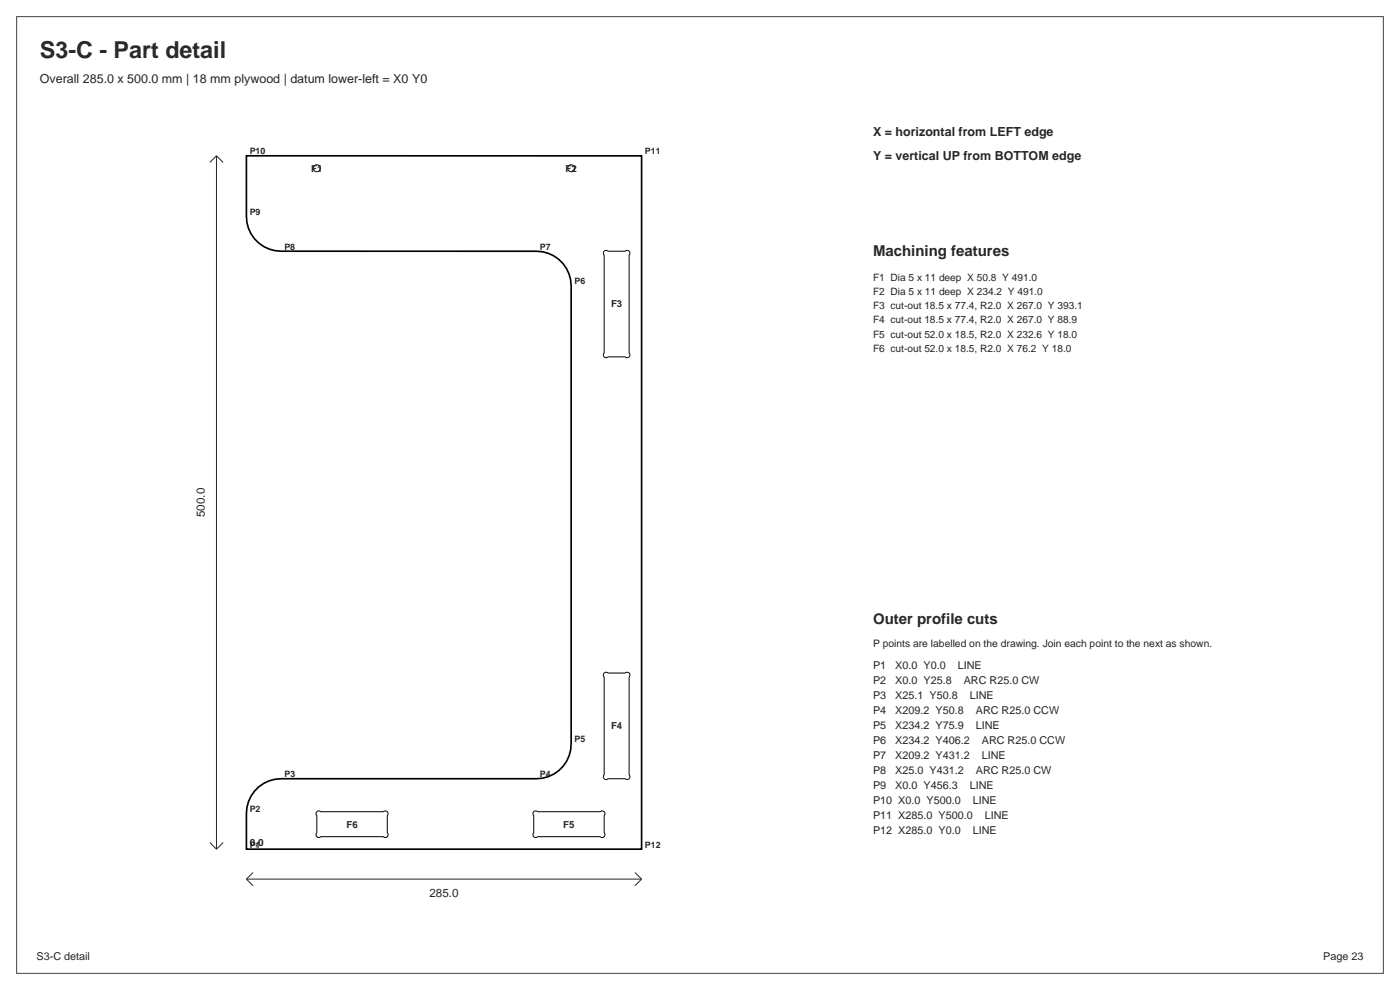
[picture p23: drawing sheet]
<svg xmlns="http://www.w3.org/2000/svg" width="297mm" height="210mm" viewBox="0 0 297 210" stroke-linecap="round" stroke-linejoin="round" font-family="sans-serif">
<defs><g id="words">
<text font-size="4.9" fill="#212529" x="8.5" y="12.3">S3-C - Part detail</text>
<g font-size="3.2" fill="#212529">
<text x="185.2" y="54.3">Machining features</text>
<text x="185.2" y="132.4">Outer profile cuts</text>
</g>
<g font-size="2.6" fill="#212529">
<text x="8.5" y="17.6">Overall 285.0 x 500.0 mm | 18 mm plywood | datum lower-left = X0 Y0</text>
<text x="185.2" y="28.9">X = horizontal from LEFT edge</text>
<text x="185.2" y="33.9">Y = vertical UP from BOTTOM edge</text>
</g>
<g font-size="2.5" fill="#212529">
<text x="43.5" y="109.7" transform="rotate(-90 43.5 109.7)">500.0</text>
<text x="91.1" y="190.4">285.0</text>
</g>
<g font-size="2.3" fill="#212529">
<text x="185.2" y="141.9">P1</text>
<text x="189.9" y="141.9">X0.0 Y0.0</text>
<text x="203.2" y="141.9">LINE</text>
<text x="185.2" y="145.1">P2</text>
<text x="185.2" y="148.3">P3</text>
<text x="189.9" y="145.1">X0.0 Y25.8</text>
<text x="189.9" y="148.3">X25.1 Y50.8</text>
<text x="204.5" y="145.1">ARC R25.0 CW</text>
<text x="205.7" y="148.3">LINE</text>
<text x="185.2" y="151.4">P4</text>
<text x="185.2" y="154.6">P5</text>
<text x="189.9" y="151.4">X209.2 Y50.8</text>
<text x="189.9" y="154.6">X234.2 Y75.9</text>
<text x="207" y="151.4">ARC R25.0 CCW</text>
<text x="207" y="154.6">LINE</text>
<text x="185.2" y="157.8">P6</text>
<text x="185.2" y="161">P7</text>
<text x="189.9" y="157.8">X234.2 Y406.2</text>
<text x="189.9" y="161">X209.2 Y431.2</text>
<text x="208.3" y="157.8">ARC R25.0 CCW</text>
<text x="208.3" y="161">LINE</text>
<text x="185.2" y="164.1">P8</text>
<text x="185.2" y="167.3">P9</text>
<text x="189.9" y="164.1">X25.0 Y431.2</text>
<text x="189.9" y="167.3">X0.0 Y456.3</text>
<text x="205.7" y="167.3">LINE</text>
<text x="207" y="164.1">ARC R25.0 CW</text>
<text x="185.2" y="170.5">P10 X0.0 Y500.0</text>
<text x="185.2" y="173.7">P11 X285.0 Y500.0</text>
<text x="206.4" y="170.5">LINE</text>
<text x="208.9" y="173.7">LINE</text>
<text x="185.2" y="176.8">P12 X285.0 Y0.0</text>
<text x="206.4" y="176.8">LINE</text>
<text x="7.8" y="203.6">S3-C detail</text>
<text x="280.7" y="203.6">Page 23</text>
</g>
<g font-size="2.2" fill="#212529">
<text x="185.2" y="59.6">F1 Dia 5 x 11 deep X 50.8 Y 491.0</text>
<text x="185.2" y="62.6">F2 Dia 5 x 11 deep X 234.2 Y 491.0</text>
<text x="185.2" y="65.6">F3 cut-out 18.5 x 77.4, R2.0 X 267.0 Y 393.1</text>
<text x="185.2" y="68.6">F4 cut-out 18.5 x 77.4, R2.0 X 267.0 Y 88.9</text>
<text x="185.2" y="71.6">F5 cut-out 52.0 x 18.5, R2.0 X 232.6 Y 18.0</text>
<text x="185.2" y="74.6">F6 cut-out 52.0 x 18.5, R2.0 X 76.2 Y 18.0</text>
<text x="185.2" y="137.3">P points are labelled on the drawing. Join each point to the next as shown.</text>
</g>
<text font-size="2.1" fill="#212529" x="53" y="179.4">0,0</text>
<g font-size="2" fill="#212529">
<text x="66" y="36.4">F1</text>
<text x="120" y="36.4">F2</text>
<text x="129.6" y="65.2">F3</text>
<text x="129.6" y="154.7">F4</text>
<text x="73.5" y="175.5">F6</text>
<text x="119.5" y="175.5">F5</text>
</g>
<g font-size="1.9" fill="#212529">
<text x="53" y="32.7">P10</text>
<text x="136.8" y="32.7">P11</text>
<text x="53" y="45.5">P9</text>
<text x="60.3" y="52.9">P8</text>
<text x="114.5" y="52.9">P7</text>
<text x="121.9" y="60.3">P6</text>
<text x="121.9" y="157.4">P5</text>
<text x="60.4" y="164.8">P3</text>
<text x="114.5" y="164.8">P4</text>
<text x="53" y="172.2">P2</text>
<text x="53" y="179.8">P1</text>
<text x="136.8" y="179.8">P12</text>
</g>
</g></defs>
<path d="M52.3 33l83.8 .1v147h-83.8v-7.6a7.4 7.4 0 0 1 7.4-7.3h54.1a7.3 7.3 0 0 0 7.4-7.4v-97.2a7.3 7.3 0 0 0-7.4-7.3h-54.2a7.4 7.4 0 0 1-7.3-7.4z" fill="none" stroke="#000" stroke-width=".35"/>
<g fill="none" stroke="#000" stroke-width=".21">
<path d="M128.2 53.3l.3-.2 .5 .2h3.6a.59 .59 0 0 1 .9 0 .59 .59 0 0 1 0 .8v20.8a.59 .59 0 0 1 0 .8 .59 .59 0 0 1-.9 0h-3.6a.59 .59 0 0 1-.8 0 .59 .59 0 0 1 0-.8v-20.8l-.2-.3zM128.2 142.8l.3-.2 .5 .2h3.6a.59 .59 0 0 1 .9 0 .59 .59 0 0 1 0 .8v20.7a.59 .59 0 0 1 0 .9 .59 .59 0 0 1-.9 0h-3.6a.59 .59 0 0 1-.8 0 .59 .59 0 0 1 0-.9v-20.7l-.2-.4zM67.2 172.2l.4-.2 .5 .2h13.2a.59 .59 0 0 1 .9 0 .59 .59 0 0 1 0 .8v3.6a.59 .59 0 0 1 0 .9 .59 .59 0 0 1-.9 0h-13.2a.59 .59 0 0 1-.9 0 .59 .59 0 0 1 0-.9v-3.6l-.2-.3zM113.2 172.2l.4-.2 .5 .2h13.2a.59 .59 0 0 1 .9 0 .59 .59 0 0 1 0 .8v3.6a.59 .59 0 0 1 0 .9 .59 .59 0 0 1-.9 0h-13.2a.59 .59 0 0 1-.9 0 .59 .59 0 0 1 0-.9v-3.6l-.1-.3z"/>
<circle cx="67.2" cy="35.7" r=".74"/>
<circle cx="121.2" cy="35.7" r=".74"/>
</g>
<path d="M45.9 33v147.1M45.9 33l-1.4 1.5M45.9 33l1.4 1.5M44.5 178.7l1.4 1.4M47.3 178.7l-1.4 1.4M52.3 186.5h83.8M52.3 186.5l1.4 1.4M53.7 185.1l-1.4 1.4M134.7 185.1l1.4 1.4M136.1 186.5l-1.4 1.4" fill="none" stroke="#212529" stroke-width=".21"/>
<path d="M3.5 3.5h290v203h-290z" fill="none" stroke="#444" stroke-width=".21"/>
<use href="#words"/>
</svg>
